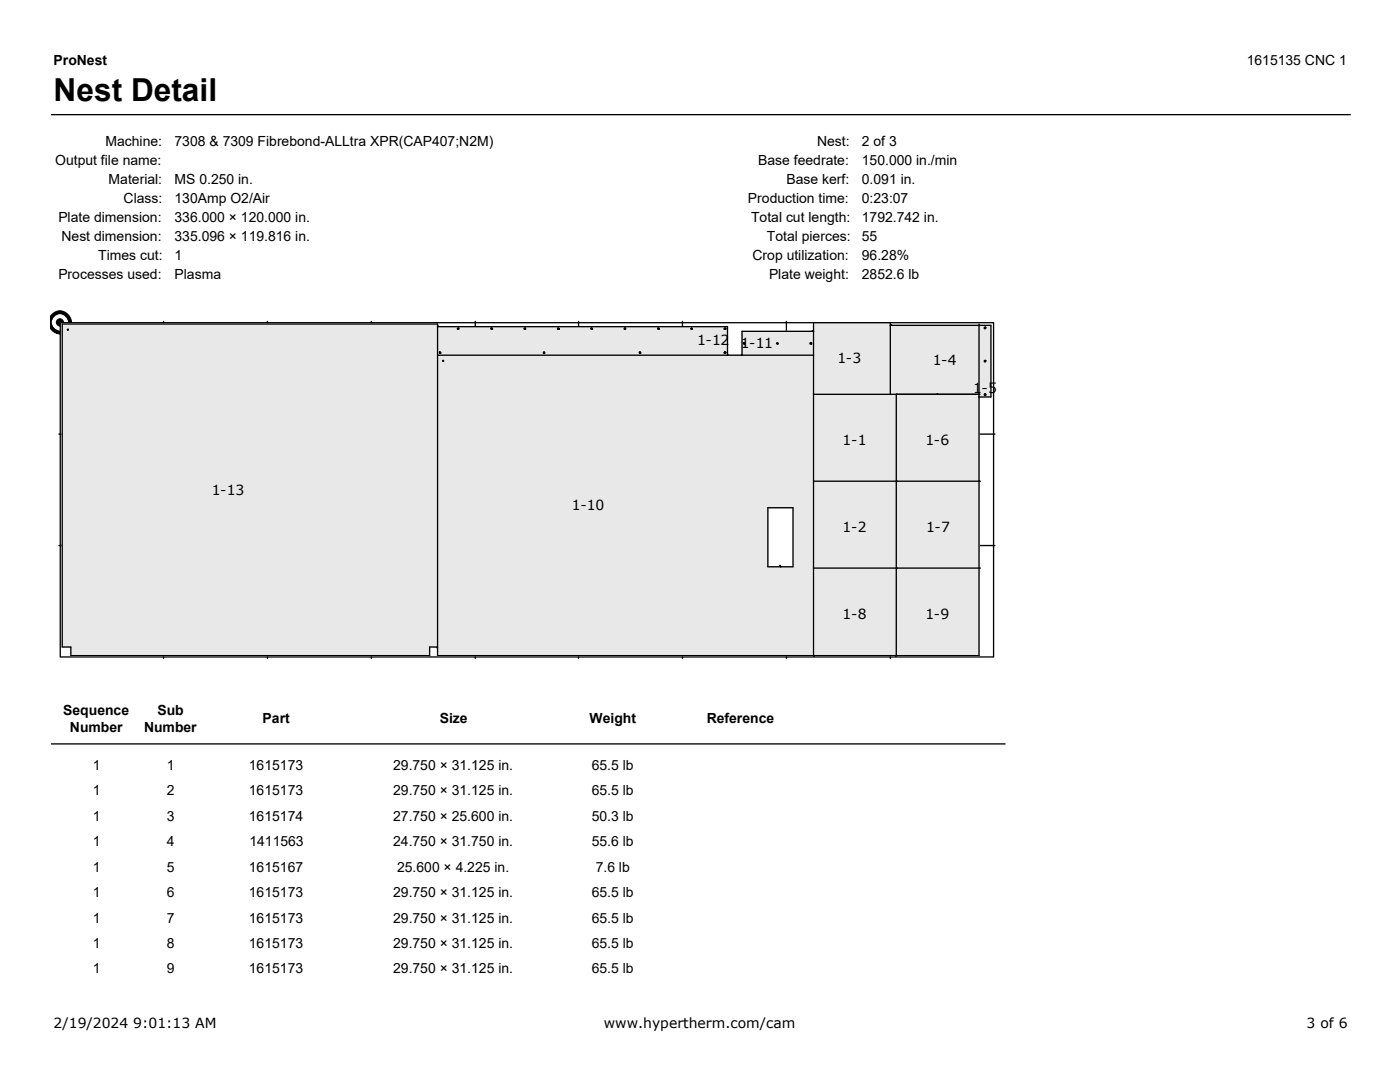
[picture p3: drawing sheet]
<svg xmlns="http://www.w3.org/2000/svg" width="279mm" height="216mm" viewBox="0 0 279 216" stroke-linecap="round" stroke-linejoin="round" font-family="sans-serif">
<defs><g id="words">
<text font-size="6.3" x="10.7" y="20.1">Nest Detail</text>
<g font-size="2.8">
<text x="10.7" y="13.1">ProNest</text>
<text x="248.8" y="13.1">1615135 CNC 1</text>
<text x="21.1" y="29">Machine:</text>
<text x="34.8" y="29">7308 &amp; 7309 Fibrebond-ALLtra XPR(CAP407;N2M)</text>
<text x="163.1" y="29">Nest:</text>
<text x="172" y="29">2 of 3</text>
<text x="11" y="32.8">Output file name:</text>
<text x="151.3" y="32.9">Base feedrate:</text>
<text x="172" y="32.9">150.000 in./min</text>
<text x="21.7" y="36.7">Material:</text>
<text x="24.7" y="40.5">Class:</text>
<text x="34.8" y="36.7">MS 0.250 in.</text>
<text x="34.8" y="40.5">130Amp O2/Air</text>
<text x="149.3" y="40.5">Production time:</text>
<text x="157" y="36.7">Base kerf:</text>
<text x="172" y="36.7">0.091 in.</text>
<text x="172" y="40.5">0:23:07</text>
<text x="11.6" y="44.3">Plate dimension:</text>
<text x="34.8" y="44.3">336.000 × 120.000 in.</text>
<text x="149.9" y="44.3">Total cut length:</text>
<text x="172" y="44.3">1792.742 in.</text>
<text x="12.3" y="48.1">Nest dimension:</text>
<text x="19.6" y="51.8">Times cut:</text>
<text x="34.8" y="48.1">335.096 × 119.816 in.</text>
<text x="34.8" y="51.9">1</text>
<text x="150.2" y="51.9">Crop utilization:</text>
<text x="153" y="48.1">Total pierces:</text>
<text x="172" y="48.1">55</text>
<text x="172" y="51.9">96.28%</text>
<text x="11.6" y="55.7">Processes used:</text>
<text x="34.8" y="55.7">Plasma</text>
<text x="153.5" y="55.7">Plate weight:</text>
<text x="172" y="55.7">2852.6 lb</text>
<text x="139.1" y="68.9">1-12</text>
<text x="147.8" y="69.5">1-11</text>
<text x="167.1" y="72.5">1-3</text>
<text x="186.1" y="72.8">1-4</text>
<text x="194.2" y="78.5">1-5</text>
<text x="168.2" y="88.8">1-1</text>
<text x="184.7" y="88.8">1-6</text>
<text x="42.3" y="98.7">1-13</text>
<text x="114.1" y="101.8">1-10</text>
<text x="168.2" y="106.1">1-2</text>
<text x="184.8" y="106.1">1-7</text>
<text x="168.2" y="123.5">1-8</text>
<text x="184.7" y="123.5">1-9</text>
<text x="12.6" y="142.6">Sequence</text>
<text x="31.4" y="142.6">Sub</text>
<text x="14" y="146">Number</text>
<text x="28.7" y="146">Number</text>
<text x="52.4" y="144.3">Part</text>
<text x="87.8" y="144.3">Size</text>
<text x="117.7" y="144.3">Weight</text>
<text x="141" y="144.3">Reference</text>
<text x="18.5" y="153.6">1</text>
<text x="33.3" y="153.6">1</text>
<text x="49.7" y="153.6">1615173</text>
<text x="78.5" y="153.6">29.750 × 31.125 in.</text>
<text x="118.1" y="153.6">65.5 lb</text>
<text x="18.5" y="158.7">1</text>
<text x="33.3" y="158.7">2</text>
<text x="49.7" y="158.7">1615173</text>
<text x="78.5" y="158.7">29.750 × 31.125 in.</text>
<text x="118.1" y="158.7">65.5 lb</text>
<text x="18.5" y="163.8">1</text>
<text x="33.3" y="163.8">3</text>
<text x="49.7" y="163.8">1615174</text>
<text x="78.5" y="163.8">27.750 × 25.600 in.</text>
<text x="118.1" y="163.8">50.3 lb</text>
<text x="18.5" y="168.8">1</text>
<text x="18.5" y="173.9">1</text>
<text x="33.3" y="168.8">4</text>
<text x="33.3" y="173.9">5</text>
<text x="49.7" y="173.9">1615167</text>
<text x="49.8" y="168.8">1411563</text>
<text x="78.5" y="168.8">24.750 × 31.750 in.</text>
<text x="79.2" y="173.9">25.600 × 4.225 in.</text>
<text x="118.1" y="168.8">55.6 lb</text>
<text x="118.9" y="173.9">7.6 lb</text>
<text x="18.5" y="179">1</text>
<text x="33.3" y="179">6</text>
<text x="49.7" y="179">1615173</text>
<text x="78.5" y="179">29.750 × 31.125 in.</text>
<text x="118.1" y="179">65.5 lb</text>
<text x="18.5" y="184.1">1</text>
<text x="33.3" y="184.1">7</text>
<text x="49.7" y="184.1">1615173</text>
<text x="78.5" y="184.1">29.750 × 31.125 in.</text>
<text x="118.1" y="184.1">65.5 lb</text>
<text x="18.5" y="189.2">1</text>
<text x="33.3" y="189.2">8</text>
<text x="49.7" y="189.2">1615173</text>
<text x="78.5" y="189.2">29.750 × 31.125 in.</text>
<text x="118.1" y="189.2">65.5 lb</text>
<text x="18.5" y="194.2">1</text>
<text x="33.3" y="194.2">9</text>
<text x="49.7" y="194.2">1615173</text>
<text x="78.5" y="194.2">29.750 × 31.125 in.</text>
<text x="118.1" y="194.2">65.5 lb</text>
<text x="10.7" y="205.2">2/19/2024 9:01:13 AM</text>
<text x="120.5" y="205.2">www.hypertherm.com/cam</text>
<text x="260.8" y="205.2">3 of 6</text>
</g>
</g></defs>
<path d="M10.2 22.9h259.4" fill="none" stroke="#000" stroke-width=".26"/>
<g fill="#000" stroke="#000" stroke-width=".2">
<path d="M10.4 62.7a2.28 2.28 0 0 1 3.2 0 2.28 2.28 0 0 1 0 3.2 2.28 2.28 0 0 1-3.2 0l-.3-.5v-2.2z" fill-rule="evenodd"/>
<circle cx="12" cy="64.3" r=".72"/>
</g>
<circle cx="12" cy="64.3" r="1.5" fill="#fff" stroke="#fff" stroke-width=".2"/>
<path d="M12 64.4h186.3v66.7h-186.3z" fill-rule="evenodd" fill="#fff" stroke="#000" stroke-width=".26"/>
<g fill="none" stroke="#000" stroke-width=".26">
<path d="M13.5 65.7l.1 .1zM13.5 65.8h.1M13.6 65.7l-.1 .1M32.6 64.1v.4M53.4 64.1v.4M74.1 64.1v.4M87.3 70.9h75.1M87.5 65.1l-.2 .1h57.9v5.7l.1-.2M87.7 70.3v-.1l.2 .3M87.7 70.2l.3 .3h-.3zM87.7 70.3h.1M88.4 71.9l.1 .2z"/>
<path d="M88.5 71.9h-.1l.1 .2M88.5 72.1h.1M91.3 65.6h.1M91.4 65.6v-.1l.2 .1M91.4 65.5h.2v.2h-.3zM94.9 64.1v1M98 65.6v-.1l.2 .1M98 65.5l.3 .2h-.3zM98 65.6h.1M104.6 65.6l.2-.1v.1M104.6 65.6h.1M104.8 65.5h.1v.2h-.3z"/>
<path d="M108.5 70.3l.1-.1v.3M108.5 70.3h.1M108.6 70.2l.1 .3h-.2zM111.4 65.6v-.1l.1 .1M111.4 65.5l.2 .2h-.2l-.2-.1zM111.4 65.6h.1M115.5 64.1v1M118 65.6v-.1l.1 .1M118 65.6h.1M118.1 65.5l.1 .2h-.2zM124.6 65.6h.1M124.7 65.5l.1 .1z"/>
<path d="M124.7 65.5h.1v.2h-.2zM127.6 70.3l.1-.1v.3M127.6 70.2l.3 .3h-.3zM127.6 70.3h.1M131.3 65.6v-.1l.1 .1M131.3 65.5l.3 .2h-.3zM131.3 65.6h.1M136.2 64.1v1M137.9 65.6l.2-.1v.1M137.9 65.6h.1M138.1 65.5l.1 .2h-.3zM144.5 65.6h.2"/>
<path d="M144.5 70.3h.2M144.7 65.6v-.1l.1 .1M144.7 65.5l.2 .1-.4 .1zM144.7 70.3v-.1l.1 .3M144.7 70.2l.2 .1-.4 .2zM148.4 68.4h.2v.2h-.2zM148.5 68.5l.1 .1M148.6 68.5v.1M155.1 68.5l.1 .1M155.1 68.4h.1v.2l-.2-.1zM155.2 68.5v.1M156.9 64.1v2"/>
<path d="M161.7 68.4h.3v.2h-.3zM161.8 68.5l-.1 .1h.3M162 68.5v.1M162.1 66l.3 .1h-14.3v4.8l-.1-.2M162.4 78.7h33M177.7 78.7v-14.3h-15.3v66.4M177.9 64.8l-.2 .1h20.1v14.3h-2.4l.1 .1M178.9 78.7h.1M178.9 78.7v52.1M187.1 78.6v.1M195.4 78.7h.1M195.4 64.7v66.1h-108.1v-66.1h-74.9v64.4h1.7v1.7h71.6v-1.7h1.6l-.1 .1"/>
<path d="M196.4 65.3h.3v.3h-.3zM196.4 71.9h.3v.3h-.3zM196.4 78.7l.2-.1 .1 .1v.2zM196.6 65.3h.1M196.6 71.9h.1M196.6 78.7h.1M196.7 65.3l-.1 .2M196.7 71.9l-.1 .2M196.7 78.7l-.1 .1M11.8 86.6h.6M162.4 96h33.2M178.9 96h.1"/>
<path d="M195.5 86.6h3.1M11.8 108.9h.6M153.2 101.3h5.1v11.8h-5.1zM155.8 112.8h-.2l.2 .3M162.4 113.4h33.2M178.9 113.4h.1M195.5 108.9h3.1M32.6 130.8v.6M53.4 130.8v.6M74.1 130.8v.6M94.9 130.8v.6M115.5 130.8v.6"/>
<path d="M136.2 130.8v.6M156.9 130.8v.6M162.4 130.8h.1M162.4 130.8l.1 .2M177.7 130.8v.6M178.9 130.8h.1M178.9 130.8l-.2 .2M10.2 148.4h190.5"/>
</g>
<path d="M162.4 78.7h16.5v17.3h-16.5zM162.4 96h16.5v17.4h-16.5zM162.4 64.4h15.3v14.3h-15.3zM177.7 64.9h17.7v13.8h-17.7zM195.4 64.9h2.4v14.3h-2.4zM178.9 78.7h16.5v17.3h-16.5zM178.9 96h16.5v17.4h-16.5zM162.4 113.4h16.5v17.4h-16.5zM178.9 113.4h16.5v17.4h-16.5zM87.3 70.9h75.1v59.9h-75.1zM148.1 66.1h14.3v4.8h-14.3zM87.3 65.2h57.9v5.7h-57.9zM12.4 64.7h74.9v64.4h-1.6v1.7h-71.6v-1.7h-1.7zM13.5 65.7l.1 .1zM88.4 71.9l.1 .2zM87.7 70.2v.3h.3zM91.4 65.5l-.1 .2h.3v-.2zM98 65.5v.2h.3zM104.8 65.5l-.2 .2h.3v-.2zM108.6 70.2l-.1 .3h.2zM111.4 65.5l-.2 .1 .2 .1h.2zM118.1 65.5l-.1 .2h.2zM124.7 65.5l-.1 .2h.2v-.2zM127.6 70.2v.3h.3zM131.3 65.5v.2h.3zM138.1 65.5l-.2 .2h.3zM144.7 65.5l-.2 .2 .4-.1zM144.5 70.3v.2l.4-.2-.1-.1zM148.4 68.4v.2h.2v-.2zM155.1 68.4l-.1 .1 .2 .1v-.2zM161.7 68.4v.2h.3v-.2zM196.4 65.3v.3h.3v-.3zM196.4 71.9v.3h.3v-.3zM196.6 78.6l-.2 .2 .3 .1zM153.2 101.3v11.8h5.1v-11.8z" fill-rule="evenodd" fill="#e8e8e8" stroke="#e8e8e8" stroke-width=".26"/>
<use href="#words"/>
</svg>
